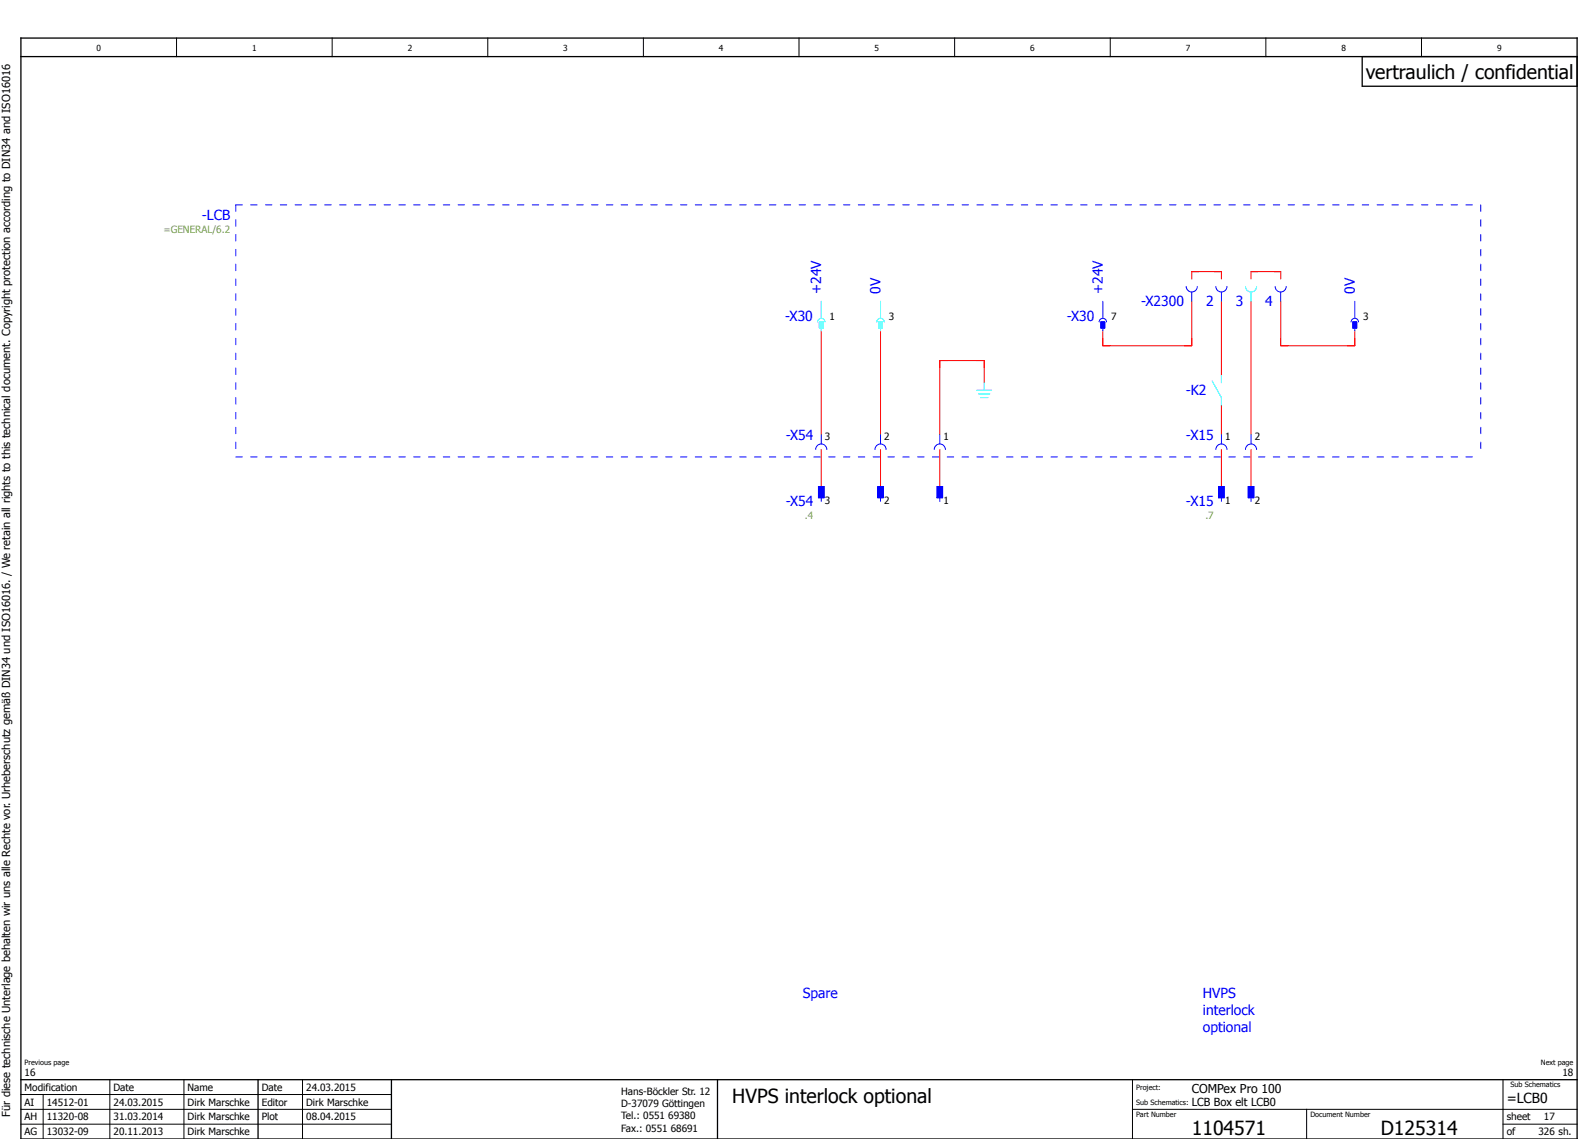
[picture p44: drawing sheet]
<svg xmlns="http://www.w3.org/2000/svg" width="426mm" height="307mm" viewBox="0 0 426 307" stroke-linecap="round" stroke-linejoin="round" font-family="sans-serif">
<defs><g id="words">
<g font-size="5.3">
<text x="368.6" y="21.2">vertraulich / confidential</text>
<text x="197.6" y="297.5">HVPS interlock optional</text>
<text x="321.6" y="306.2">1104571</text>
<text x="372.6" y="306.2">D125314</text>
</g>
<g font-size="3.7" fill="#00f">
<text x="54.5" y="59.2">-LCB</text>
<text x="221.6" y="79.3" transform="rotate(-90 221.6 79.3)">+24V</text>
<text x="237.6" y="79.3" transform="rotate(-90 237.6 79.3)">0V</text>
<text x="297.6" y="79.3" transform="rotate(-90 297.6 79.3)">+24V</text>
<text x="308" y="82.6">-X2300</text>
<text x="325.5" y="82.6">2</text>
<text x="333.5" y="82.6">3</text>
<text x="341.5" y="82.6">4</text>
<text x="365.6" y="79.3" transform="rotate(-90 365.6 79.3)">0V</text>
<text x="211.9" y="86.6">-X30</text>
<text x="287.9" y="86.6">-X30</text>
<text x="320" y="106.6">-K2</text>
<text x="212" y="118.6">-X54</text>
<text x="320" y="118.6">-X15</text>
<text x="212" y="136.6">-X54</text>
<text x="320" y="136.6">-X15</text>
<text x="216.6" y="269.3">Spare</text>
<text x="324.6" y="269.3">HVPS</text>
<text x="324.6" y="273.8">interlock</text>
<text x="324.6" y="278.3">optional</text>
</g>
<text font-size="3.7" x="406.6" y="297.6">=LCB0</text>
<text font-size="3.3" x="321.6" y="295">COMPex Pro 100</text>
<g font-size="3">
<text x="321.6" y="298.4">LCB Box elt LCB0</text>
<text x="2.7" y="301.3" transform="rotate(-90 2.7 301.3)">Für diese technische Unterlage behalten wir uns alle Rechte vor. Urheberschutz gemäß DIN34 und ISO16016. / We retain all rights to this technical document. Copyright protection according to DIN34 and ISO16016</text>
</g>
<g font-size="2.7" fill="#7ca552">
<text x="44.1" y="62.8">=GENERAL/6.2</text>
<text x="217.3" y="140.1">.4</text>
<text x="325.3" y="140.1">.7</text>
</g>
<g font-size="2.7">
<text x="223.9" y="86.3">1</text>
<text x="239.9" y="86.3">3</text>
<text x="299.9" y="86.3">7</text>
<text x="367.9" y="86.3">3</text>
<text x="222.6" y="118.6">3</text>
<text x="238.6" y="118.6">2</text>
<text x="254.6" y="118.6">1</text>
<text x="330.6" y="118.6">1</text>
<text x="338.6" y="118.6">2</text>
<text x="222.6" y="135.9">3</text>
<text x="238.6" y="135.9">2</text>
<text x="254.6" y="135.9">1</text>
<text x="330.6" y="135.9">1</text>
<text x="338.6" y="135.9">2</text>
<text x="6.6" y="290.3">16</text>
<text x="421.7" y="290.3">18</text>
<text x="6.6" y="294.2">Modification</text>
<text x="6.6" y="298.3">AI</text>
<text x="12.6" y="298.3">14512-01</text>
<text x="30.6" y="294.3">Date</text>
<text x="30.6" y="298.3">24.03.2015</text>
<text x="50.6" y="294.3">Name</text>
<text x="50.6" y="298.3">Dirk Marschke</text>
<text x="70.6" y="298.3">Editor</text>
<text x="70.7" y="294.2">Date</text>
<text x="82.6" y="298.3">Dirk Marschke</text>
<text x="82.6" y="294.3">24.03.2015</text>
<text x="167.6" y="295.3">Hans-Böckler Str. 12</text>
<text x="167.6" y="298.8">D-37079 Göttingen</text>
<text x="6.6" y="302.3">AH</text>
<text x="12.6" y="302.3">11320-08</text>
<text x="30.6" y="302.3">31.03.2014</text>
<text x="50.6" y="302.3">Dirk Marschke</text>
<text x="70.6" y="302.3">Plot</text>
<text x="82.6" y="302.3">08.04.2015</text>
<text x="167.6" y="301.8">Tel.: 0551 69380</text>
<text x="167.6" y="305.3">Fax.: 0551 68691</text>
<text x="406.6" y="302.3">sheet</text>
<text x="416.7" y="302.3">17</text>
<text x="6.6" y="306.3">AG</text>
<text x="12.6" y="306.3">13032-09</text>
<text x="30.6" y="306.3">20.11.2013</text>
<text x="50.6" y="306.3">Dirk Marschke</text>
<text x="406.6" y="306.3">of</text>
<text x="415.2" y="306.3">326 sh.</text>
</g>
<g font-size="2.3">
<text x="26" y="13.8">0</text>
<text x="68" y="13.8">1</text>
<text x="110" y="13.8">2</text>
<text x="152" y="13.8">3</text>
<text x="194" y="13.8">4</text>
<text x="236" y="13.8">5</text>
<text x="278" y="13.8">6</text>
<text x="320" y="13.8">7</text>
<text x="362" y="13.8">8</text>
<text x="404" y="13.8">9</text>
</g>
<g font-size="2">
<text x="6.6" y="287.3">Previous page</text>
<text x="415.9" y="287.3">Next page</text>
<text x="306.6" y="294">Project:</text>
<text x="407.6" y="293.3">Sub Schematics</text>
<text x="306.6" y="298">Sub Schematics:</text>
<text x="306.6" y="301.3">Part Number</text>
<text x="353.6" y="301.3">Document Number</text>
</g>
</g></defs>
<g fill="none" stroke="#000" stroke-width=".27">
<path d="M47.6 10.3v5M89.6 10.3v5M131.6 10.3v5M173.6 10.3v5M215.6 10.3v5M257.6 10.3v5M299.6 10.3v5M341.6 10.3v5M383.6 10.3v5M5.6 299.3h100M5.6 295.3h100M11.6 295.3v12"/>
<path d="M29.6 291.3v16M49.6 291.3v16M81.6 291.3v16M305.6 299.3h120M305.6 291.3v16M352.6 299.3v8M405.6 291.3v16M5.6 303.3h100M405.6 303.3h20"/>
</g>
<path d="M5.6 15.3h420M5.6 10.3h420v297h-420zM367.6 15.3v8h58M5.6 291.3h420M69.6 291.3v16M105.6 291.3v16M193.6 291.3v16" fill="none" stroke="#000" stroke-width=".35"/>
<g fill="none" stroke="#f00" stroke-width=".27">
<path d="M321.6 75.3v-2h8v2M337.6 75.3v-2h8v2M221.6 89.3v28M237.6 89.3v28M321.6 81.3v12h-24v-4M329.6 81.3v20M337.6 81.3v36M345.6 81.3v12h20v-4M265.6 103.3v-6h-12v20M329.6 109.3v8M221.6 121.3v10M237.6 121.3v10"/>
<path d="M253.6 121.3v10M329.6 121.3v10M337.6 121.3v10"/>
</g>
<path d="M63.6 55.3h336M63.6 55.3v68M399.6 55.3v68M63.6 123.3h336" fill="none" stroke="#00f" stroke-width=".27" stroke-dasharray="1.7 2.3"/>
<g fill="#00f" stroke="#00f" stroke-width=".27">
<path d="M336.9 131.3h1.5v3h-1.5z"/>
<path d="M220.9 131.3h1.5v3h-1.5z"/>
<path d="M236.9 131.3h1.5v3h-1.5z"/>
<path d="M328.9 131.3h1.5v3h-1.5z"/>
<path d="M252.9 131.3h1.5v3h-1.5z"/>
<path d="M297.1 86.9h1v1.6h-1z"/>
<path d="M365.1 86.9h1v1.6h-1z"/>
</g>
<g fill="none" stroke="#00f" stroke-width=".27">
<path d="M320.1 77.3a1.5 1.5 0 0 0 1.5 1.5 1.5 1.5 0 0 0 1.5-1.5M321.6 78.8v2.5M328.1 77.3a1.5 1.5 0 0 0 1.5 1.5 1.5 1.5 0 0 0 1.5-1.5M329.6 78.8v2.5M344.1 77.3a1.5 1.5 0 0 0 1.5 1.5 1.5 1.5 0 0 0 1.5-1.5M345.6 78.8v2.5M296.6 86.9a1 1 0 0 1 1-1 1 1 0 0 1 1 1M297.1 86.9h1v1.6h-1zM297.6 81.3v4.4M297.6 88.5v.8M364.6 86.9a1 1 0 0 1 1-1 1 1 0 0 1 1 1M365.1 86.9h1v1.6h-1z"/>
<path d="M365.6 81.3v4.4M365.6 88.5v.8M221.6 117.3v2.5M237.6 117.3v2.5M253.6 117.3v2.5M329.6 117.3v2.5M337.6 117.3v2.5M220.1 121.3a1.5 1.5 0 0 1 1.5-1.5 1.5 1.5 0 0 1 1.5 1.5M220.9 131.3h1.5v3h-1.5zM221.6 134.3v1M236.1 121.3a1.5 1.5 0 0 1 1.5-1.5 1.5 1.5 0 0 1 1.5 1.5M236.9 131.3h1.5v3h-1.5z"/>
<path d="M237.6 134.3v1M252.1 121.3a1.5 1.5 0 0 1 1.5-1.5 1.5 1.5 0 0 1 1.5 1.5M252.9 131.3h1.5v3h-1.5zM253.6 134.3v1M328.1 121.3a1.5 1.5 0 0 1 1.5-1.5 1.5 1.5 0 0 1 1.5 1.5M328.9 131.3h1.5v3h-1.5zM329.6 134.3v1M336.1 121.3a1.5 1.5 0 0 1 1.5-1.5 1.5 1.5 0 0 1 1.5 1.5M336.9 131.3h1.5v3h-1.5zM337.6 134.3v1"/>
</g>
<g fill="none" stroke="#0ff" stroke-width=".27">
<path d="M336.1 77.3a1.5 1.5 0 0 0 1.5 1.5 1.5 1.5 0 0 0 1.5-1.5M337.6 78.8v2.5M220.6 86.9a1 1 0 0 1 1-1 1 1 0 0 1 1 1M221.1 86.9h1v1.6h-1zM221.6 81.3v4.4M221.6 88.5v.8M236.6 86.9a1 1 0 0 1 1-1 1 1 0 0 1 1 1M237.1 86.9h1v1.6h-1zM237.6 81.3v4.4M237.6 88.5v.8M263.6 105.3h4M264.1 106.3h3"/>
<path d="M264.6 107.3h2M265.6 103.3v2M327.1 102.8l2.5 4.5v2M329.6 101.3v2"/>
</g>
<g fill="#0ff" stroke="#0ff" stroke-width=".27">
<path d="M221.1 86.9h1v1.6h-1z"/>
<path d="M237.1 86.9h1v1.6h-1z"/>
</g>
<use href="#words"/>
</svg>
